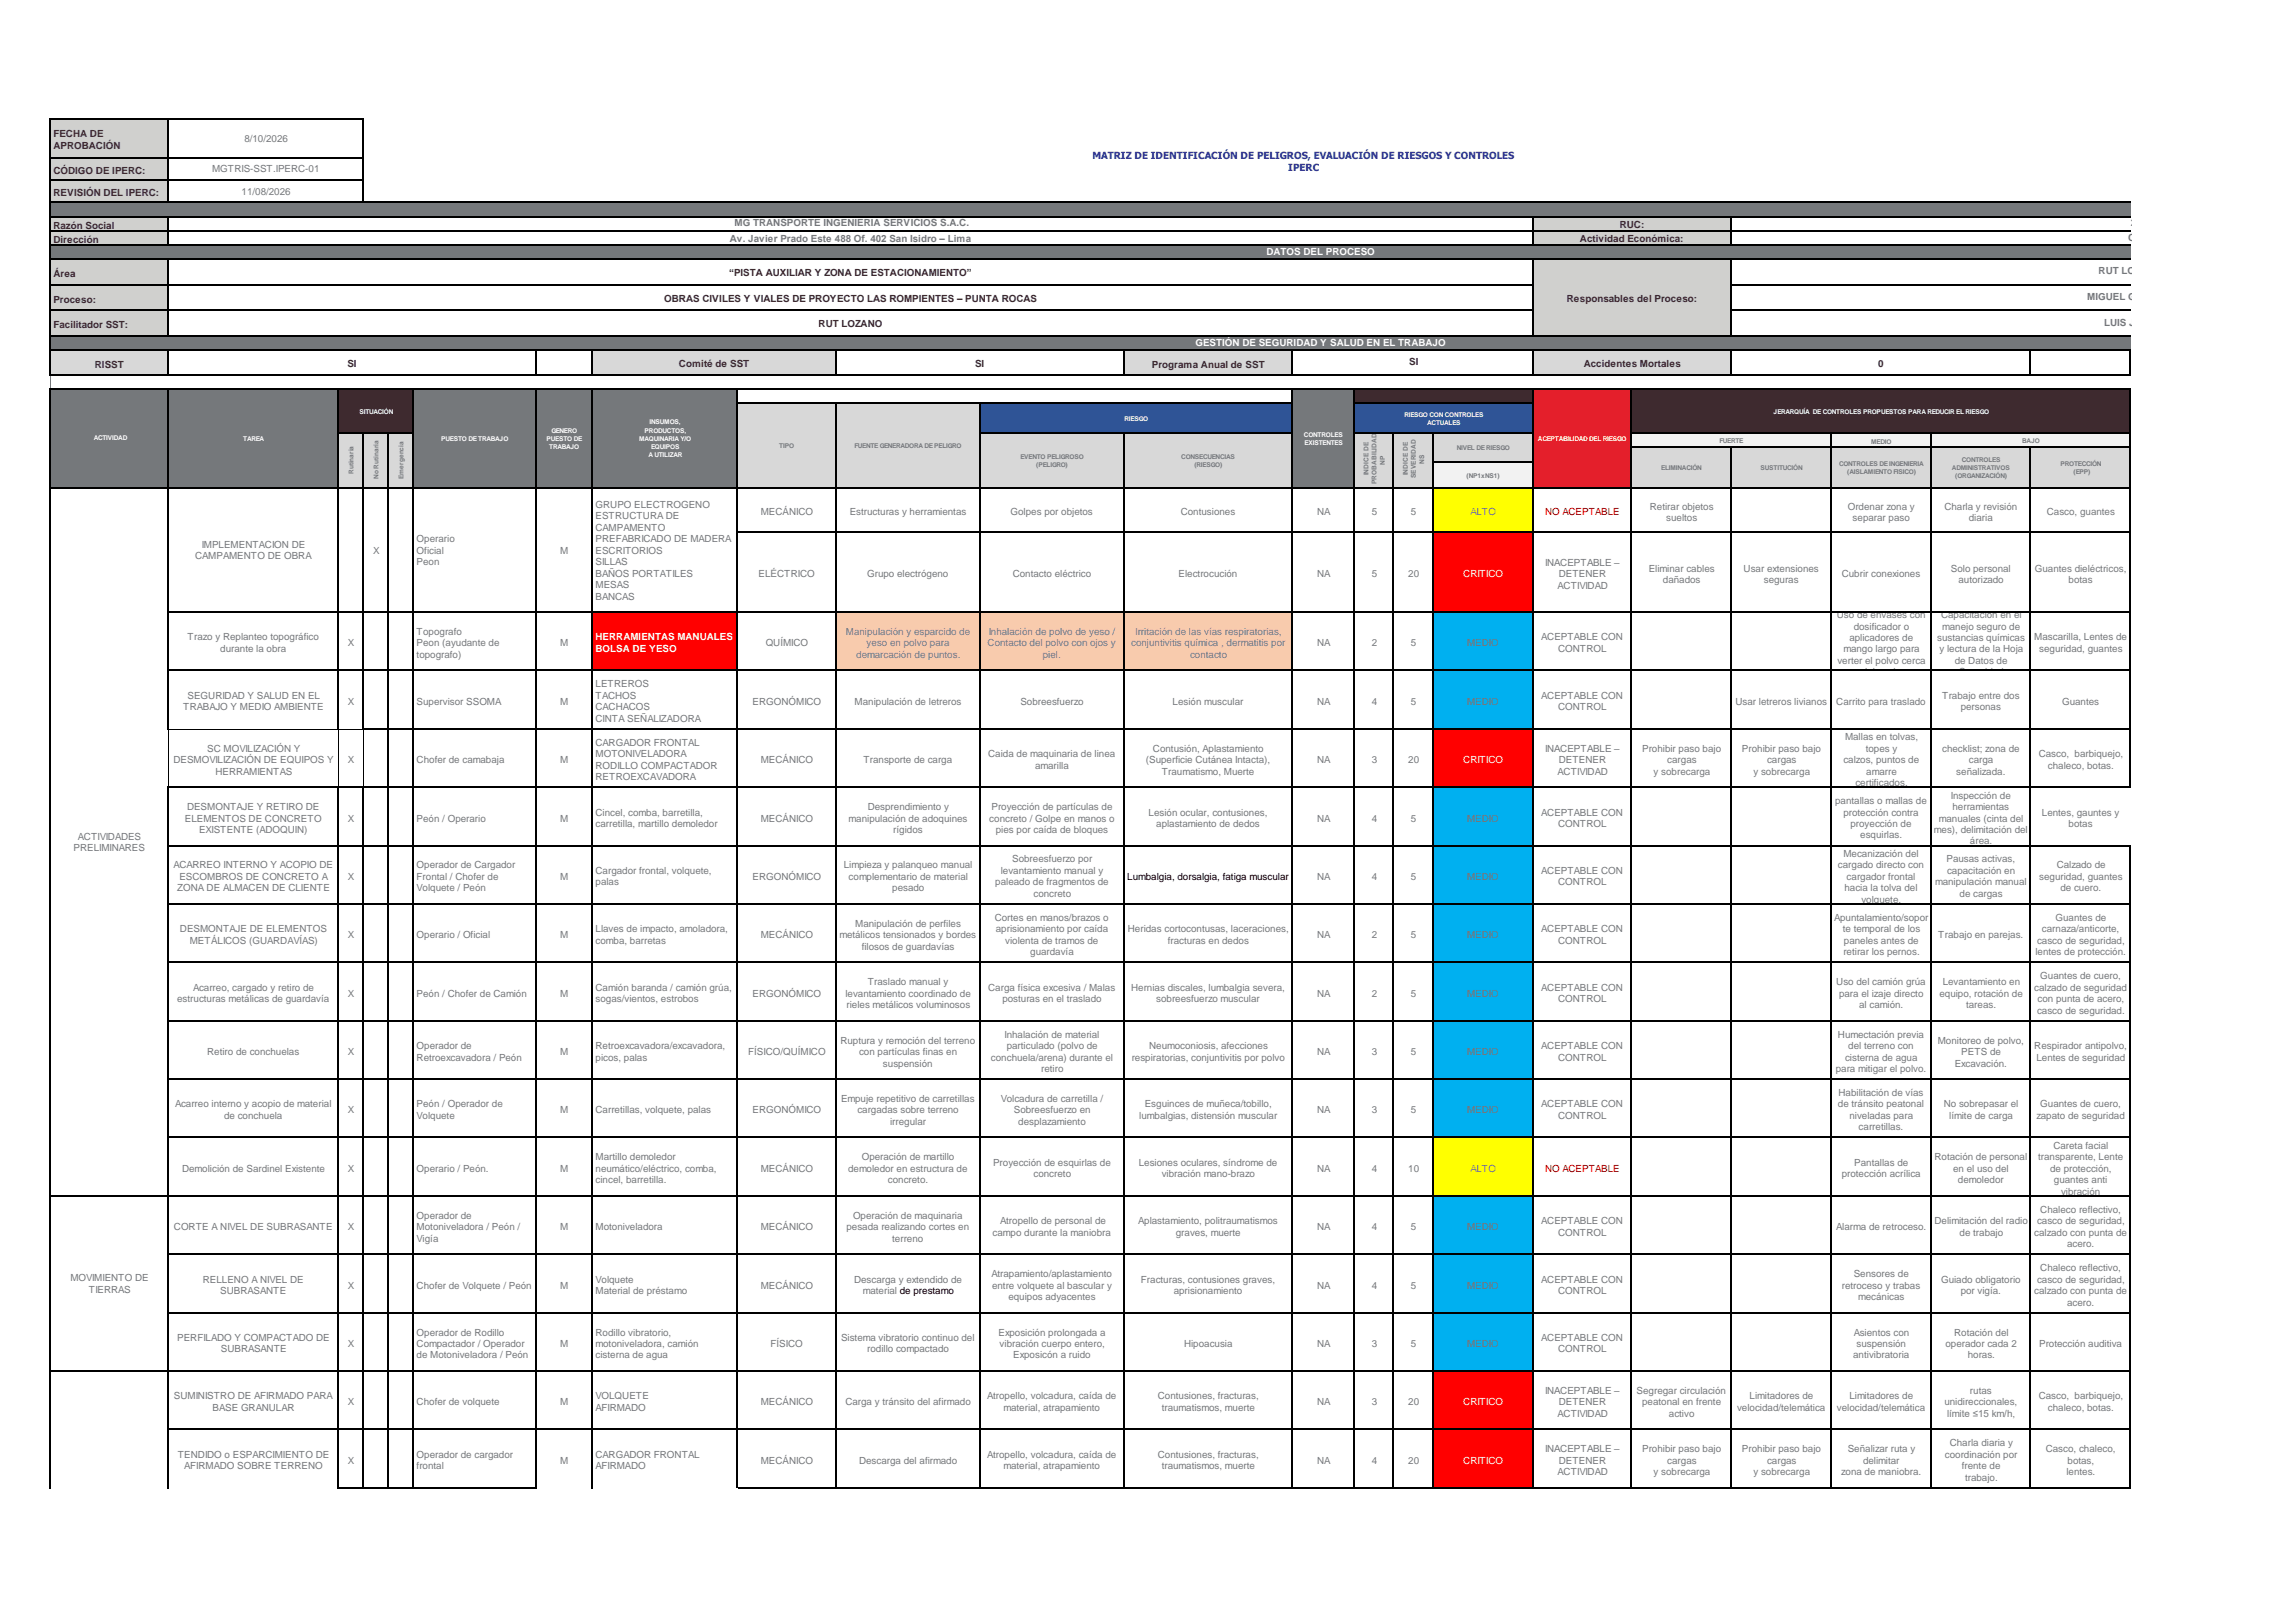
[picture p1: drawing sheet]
<svg xmlns="http://www.w3.org/2000/svg" width="297mm" height="210mm" viewBox="0 0 297 210" stroke-linecap="round" stroke-linejoin="round" font-family="sans-serif">
<defs><g id="words">
<g font-size="1.3" fill="#3e2a2f">
<text x="6.9" y="17.8">FECHA DE</text>
<text x="6.9" y="19.3">APROBACIÓN</text>
<text x="6.9" y="22.5">CÓDIGO DE IPERC:</text>
<text x="6.9" y="25.4">REVISIÓN DEL IPERC:</text>
<text x="6.9" y="29.6">Razón Social</text>
<text x="209.6" y="29.5">RUC:</text>
<text x="6.9" y="31.5">Dirección</text>
<text x="6.9" y="35.8">Área</text>
<text x="94.4" y="35.7">“PISTA AUXILIAR Y ZONA DE ESTACIONAMIENTO”</text>
<text x="204.4" y="31.3">Actividad Económica:</text>
<text x="6.9" y="39.2">Proceso:</text>
<text x="86" y="39">OBRAS CIVILES Y VIALES DE PROYECTO LAS ROMPIENTES – PUNTA ROCAS</text>
<text x="202.7" y="39">Responsables del Proceso:</text>
<text x="6.9" y="42.5">Facilitador SST:</text>
<text x="12.3" y="47.6">RISST</text>
<text x="45" y="47.4">SI</text>
<text x="87.9" y="47.4">Comité de SST</text>
<text x="105.9" y="42.3">RUT LOZANO</text>
<text x="126.2" y="47.4">SI</text>
<text x="149" y="47.6">Programa Anual de SST</text>
<text x="182.4" y="47.2">SI</text>
<text x="204.9" y="47.4">Accidentes Mortales</text>
<text x="243" y="47.4">0</text>
</g>
<g font-size="1.3" fill="#75787b">
<text x="27.4" y="22.3">MGTRIS-SST.IPERC-01</text>
<text x="31.6" y="18.3">8/10/2026</text>
<text x="31.3" y="25.2">11/08/2026</text>
<text x="95.1" y="29.3">MG TRANSPORTE INGENIERIA SERVICIOS S.A.C.</text>
<text x="275.7" y="29.3">20537497557</text>
<text x="94.4" y="31.3">Av. Javier Prado Este 488 Of. 402 San Isidro – Lima</text>
<text x="271.6" y="35.5">RUT LOZANO RODRIGUEZ</text>
<text x="275.4" y="31.1">Construcción</text>
<text x="270.1" y="38.8">MIGUEL GUTIERREZ PASACHE</text>
<text x="272.3" y="42.1">LUIS JUNCI GUTIERREZ</text>
<text x="77.1" y="65.7">GRUPO ELECTROGENO</text>
<text x="213.5" y="65.9">Retirar objetos</text>
<text x="239.1" y="65.9">Ordenar zona y</text>
<text x="251.6" y="65.9">Charla y revisión</text>
<text x="26.1" y="70.9">IMPLEMENTACION DE</text>
<text x="48.3" y="71.6">X</text>
<text x="53.9" y="70.2">Operario</text>
<text x="53.9" y="71.6">Oficial</text>
<text x="72.5" y="71.6">M</text>
<text x="77.1" y="67.2">ESTRUCTURA DE</text>
<text x="77.1" y="68.7">CAMPAMENTO</text>
<text x="77.1" y="70.2">PREFABRICADO DE MADERA</text>
<text x="77.1" y="71.6">ESCRITORIOS</text>
<text x="98.4" y="66.6">MECÁNICO</text>
<text x="110" y="66.6">Estructuras y herramientas</text>
<text x="130.8" y="66.6">Golpes por objetos</text>
<text x="152.8" y="66.6">Contusiones</text>
<text x="170.4" y="66.6">NA</text>
<text x="177.5" y="66.6">5</text>
<text x="182.6" y="66.6">5</text>
<text x="190.3" y="66.6">ALTO</text>
<text x="215.6" y="67.4">sueltos</text>
<text x="239.7" y="67.4">separar paso</text>
<text x="254.8" y="67.4">diaria</text>
<text x="264.9" y="66.6">Casco, guantes</text>
<text x="25.3" y="72.3">CAMPAMENTO DE OBRA</text>
<text x="53.9" y="73.1">Peon</text>
<text x="77.1" y="73.1">SILLAS</text>
<text x="77.1" y="74.6">BAÑOS PORTATILES</text>
<text x="77.1" y="76.1">MESAS</text>
<text x="77.1" y="77.6">BANCAS</text>
<text x="98.2" y="74.7">ELÉCTRICO</text>
<text x="112.2" y="74.7">Grupo electrógeno</text>
<text x="131" y="74.7">Contacto eléctrico</text>
<text x="152.5" y="74.7">Electrocución</text>
<text x="170.4" y="74.7">NA</text>
<text x="177.5" y="74.7">5</text>
<text x="182.2" y="74.7">20</text>
<text x="199.9" y="73.2">INACEPTABLE –</text>
<text x="201.6" y="76.2">ACTIVIDAD</text>
<text x="201.7" y="74.7">DETENER</text>
<text x="213.3" y="74">Eliminar cables</text>
<text x="215.2" y="75.4">dañados</text>
<text x="225.6" y="74">Usar extensiones</text>
<text x="228.2" y="75.4">seguras</text>
<text x="238.3" y="74.7">Cubrir conexiones</text>
<text x="252.4" y="74">Solo personal</text>
<text x="253.4" y="75.4">autorizado</text>
<text x="263.3" y="74">Guantes dieléctricos,</text>
<text x="267.7" y="75.4">botas</text>
<text x="24.3" y="82.9">Trazo y Replanteo topográfico</text>
<text x="45" y="83.6">X</text>
<text x="53.9" y="82.2">Topografo</text>
<text x="53.9" y="83.6">Peon (ayudante de</text>
<text x="72.5" y="83.6">M</text>
<text x="99.1" y="83.6">QUÍMICO</text>
<text x="109.5" y="82.2">Manipulación y esparcido de</text>
<text x="112.1" y="83.6">yeso en polvo para</text>
<text x="127.8" y="83.6">Contacto del polvo con ojos y</text>
<text x="127.9" y="82.2">Inhalación de polvo de yeso /</text>
<text x="146.4" y="83.6">conjuntivitis química , dermatitis por</text>
<text x="146.9" y="82.2">Irritación de las vías respiratorias,</text>
<text x="170.4" y="83.6">NA</text>
<text x="177.5" y="83.6">2</text>
<text x="182.6" y="83.6">5</text>
<text x="189.8" y="83.6">MEDIO</text>
<text x="199.4" y="82.9">ACEPTABLE CON</text>
<text x="237.7" y="80">Uso de envases con</text>
<text x="239.3" y="82.9">aplicadores de</text>
<text x="239.9" y="81.4">dosificador o</text>
<text x="250.7" y="82.9">sustancias químicas</text>
<text x="251.2" y="80">Capacitación en el</text>
<text x="251.3" y="81.4">manejo seguro de</text>
<text x="263.2" y="82.9">Mascarilla, Lentes de</text>
<text x="28.5" y="84.3">durante la obra</text>
<text x="53.9" y="85.1">topografo)</text>
<text x="77.1" y="88.9">LETREROS</text>
<text x="110.8" y="85.1">demarcación de puntos.</text>
<text x="134.9" y="85.1">piel.</text>
<text x="154" y="85.1">contacto</text>
<text x="201.6" y="84.3">CONTROL</text>
<text x="237.8" y="85.9">verter el polvo cerca</text>
<text x="238.5" y="84.4">mango largo para</text>
<text x="240.9" y="87.4">del suelo</text>
<text x="251" y="84.4">y lectura de la Hoja</text>
<text x="252.9" y="85.9">de Datos de</text>
<text x="253.5" y="87.4">Seguridad</text>
<text x="263.9" y="84.3">seguridad, guantes</text>
<text x="23.7" y="91.9">TRABAJO Y MEDIO AMBIENTE</text>
<text x="24.3" y="90.4">SEGURIDAD Y SALUD EN EL</text>
<text x="45" y="91.2">X</text>
<text x="53.9" y="91.2">Supervisor SSOMA</text>
<text x="72.5" y="91.2">M</text>
<text x="77.1" y="90.4">TACHOS</text>
<text x="77.1" y="91.9">CACHACOS</text>
<text x="77.1" y="93.4">CINTA SEÑALIZADORA</text>
<text x="97.4" y="91.2">ERGONÓMICO</text>
<text x="110.6" y="91.2">Manipulación de letreros</text>
<text x="132" y="91.2">Sobreesfuerzo</text>
<text x="151.7" y="91.2">Lesión muscular</text>
<text x="170.4" y="91.2">NA</text>
<text x="177.5" y="91.2">4</text>
<text x="182.6" y="91.2">5</text>
<text x="189.8" y="91.2">MEDIO</text>
<text x="199.4" y="90.4">ACEPTABLE CON</text>
<text x="201.6" y="91.9">CONTROL</text>
<text x="224.6" y="91.2">Usar letreros livianos</text>
<text x="237.6" y="91.2">Carrito para traslado</text>
<text x="238.7" y="95.8">Mallas en tolvas,</text>
<text x="251.3" y="90.4">Trabajo entre dos</text>
<text x="253.7" y="91.9">personas</text>
<text x="266.8" y="91.2">Guantes</text>
<text x="22.4" y="98.7">DESMOVILIZACIÓN DE EQUIPOS Y</text>
<text x="26.8" y="97.3">SC MOVILIZACIÓN Y</text>
<text x="27.9" y="100.2">HERRAMIENTAS</text>
<text x="45" y="98.7">X</text>
<text x="53.9" y="98.7">Chofer de camabaja</text>
<text x="72.5" y="98.7">M</text>
<text x="77.1" y="96.5">CARGADOR FRONTAL</text>
<text x="77.1" y="98">MOTONIVELADORA</text>
<text x="77.1" y="99.4">RODILLO COMPACTADOR</text>
<text x="77.1" y="100.9">RETROEXCAVADORA</text>
<text x="98.4" y="98.7">MECÁNICO</text>
<text x="111.7" y="98.7">Transporte de carga</text>
<text x="127.9" y="98">Caida de maquinaria de linea</text>
<text x="133.9" y="99.4">amarilla</text>
<text x="148.3" y="98.7">(Superficie Cutánea Intacta),</text>
<text x="149.2" y="97.3">Contusión, Aplastamiento</text>
<text x="150.3" y="100.2">Traumatismo, Muerte</text>
<text x="170.4" y="98.7">NA</text>
<text x="177.5" y="98.7">3</text>
<text x="182.2" y="98.7">20</text>
<text x="199.9" y="97.3">INACEPTABLE –</text>
<text x="201.6" y="100.2">ACTIVIDAD</text>
<text x="201.7" y="98.7">DETENER</text>
<text x="212.5" y="97.3">Prohibir paso bajo</text>
<text x="214" y="100.2">y sobrecarga</text>
<text x="215.7" y="98.7">cargas</text>
<text x="225.4" y="97.3">Prohibir paso bajo</text>
<text x="226.9" y="100.2">y sobrecarga</text>
<text x="228.7" y="98.7">cargas</text>
<text x="238.5" y="98.7">calzos, puntos de</text>
<text x="240.1" y="101.7">certificados.</text>
<text x="241.4" y="97.3">topes y</text>
<text x="241.5" y="100.2">amarre</text>
<text x="251.3" y="97.3">checklist; zona de</text>
<text x="253.1" y="100.2">señalizada.</text>
<text x="254.8" y="98.7">carga</text>
<text x="263.8" y="98">Casco, barbiquejo,</text>
<text x="265" y="99.4">chaleco, botas.</text>
<text x="23.9" y="106.3">ELEMENTOS DE CONCRETO</text>
<text x="24.2" y="104.8">DESMONTAJE Y RETIRO DE</text>
<text x="25.8" y="107.8">EXISTENTE (ADOQUIN)</text>
<text x="45" y="106.3">X</text>
<text x="53.9" y="106.3">Peón / Operario</text>
<text x="72.5" y="106.3">M</text>
<text x="77.1" y="105.5">Cincel, comba, barretilla,</text>
<text x="77.1" y="107">carretilla, martillo demoledor</text>
<text x="98.4" y="106.3">MECÁNICO</text>
<text x="109.8" y="106.3">manipulación de adoquines</text>
<text x="112.3" y="104.8">Desprendimiento y</text>
<text x="115.6" y="107.8">rígidos</text>
<text x="128" y="106.3">concreto / Golpe en manos o</text>
<text x="128.3" y="104.8">Proyección de partículas de</text>
<text x="128.9" y="107.8">pies por caída de bloques</text>
<text x="148.6" y="105.5">Lesión ocular, contusiones,</text>
<text x="149.6" y="107">aplastamiento de dedos</text>
<text x="170.4" y="106.3">NA</text>
<text x="177.5" y="106.3">4</text>
<text x="182.6" y="106.3">5</text>
<text x="189.8" y="106.3">MEDIO</text>
<text x="199.4" y="105.5">ACEPTABLE CON</text>
<text x="201.6" y="107">CONTROL</text>
<text x="237.5" y="104">pantallas o mallas de</text>
<text x="238.5" y="105.5">protección contra</text>
<text x="239.4" y="107">proyección de</text>
<text x="250.3" y="107.8">mes), delimitación del</text>
<text x="250.9" y="106.3">manuales (cinta del</text>
<text x="252.4" y="103.3">Inspección de</text>
<text x="252.6" y="104.8">herramientas</text>
<text x="264.2" y="105.5">Lentes, gauntes y</text>
<text x="267.7" y="107">botas</text>
<text x="9.5" y="110.1">PRELIMINARES</text>
<text x="10.1" y="108.6">ACTIVIDADES</text>
<text x="22.4" y="112.4">ACARREO INTERNO Y ACOPIO DE</text>
<text x="23.2" y="113.8">ESCOMBROS DE CONCRETO A</text>
<text x="45" y="113.8">X</text>
<text x="53.9" y="112.4">Operador de Cargador</text>
<text x="53.9" y="113.8">Frontal / Chofer de</text>
<text x="72.5" y="113.8">M</text>
<text x="77.1" y="113.1">Cargador frontal, volquete,</text>
<text x="97.4" y="113.8">ERGONÓMICO</text>
<text x="109.2" y="112.4">Limpieza y palanqueo manual</text>
<text x="109.8" y="113.8">complementario de material</text>
<text x="129.5" y="113.1">levantamiento manual y</text>
<text x="131" y="111.6">Sobreesfuerzo por</text>
<text x="170.4" y="113.8">NA</text>
<text x="177.5" y="113.8">4</text>
<text x="182.6" y="113.8">5</text>
<text x="189.8" y="113.8">MEDIO</text>
<text x="199.4" y="113.1">ACEPTABLE CON</text>
<text x="237.8" y="112.4">cargado directo con</text>
<text x="238.5" y="110.9">Mecanización del</text>
<text x="239" y="113.8">cargador frontal</text>
<text x="240.7" y="108.5">esquirlas.</text>
<text x="251.9" y="111.6">Pausas activas,</text>
<text x="251.9" y="113.1">capacitación en</text>
<text x="254.9" y="109.3">área.</text>
<text x="263.9" y="113.8">seguridad, guantes</text>
<text x="266.1" y="112.4">Calzado de</text>
<text x="22.9" y="115.3">ZONA DE ALMACEN DE CLIENTE</text>
<text x="53.9" y="115.3">Volquete / Peón</text>
<text x="77.1" y="114.5">palas</text>
<text x="110.7" y="119.9">Manipulación de perfiles</text>
<text x="115.5" y="115.3">pesado</text>
<text x="128.7" y="119.1">Cortes en manos/brazos o</text>
<text x="128.8" y="114.5">paleado de fragmentos de</text>
<text x="133.7" y="116">concreto</text>
<text x="201.6" y="114.5">CONTROL</text>
<text x="237.3" y="119.1">Apuntalamiento/sopor</text>
<text x="238.7" y="115.3">hacia la tolva del</text>
<text x="240.9" y="116.8">volquete.</text>
<text x="250.4" y="114.5">manipulación manual</text>
<text x="253.6" y="116">de cargas</text>
<text x="266" y="119.1">Guantes de</text>
<text x="266.6" y="115.3">de cuero.</text>
<text x="23.3" y="120.6">DESMONTAJE DE ELEMENTOS</text>
<text x="24.6" y="122.1">METÁLICOS (GUARDAVÍAS)</text>
<text x="45" y="121.4">X</text>
<text x="53.9" y="121.4">Operario / Oficial</text>
<text x="72.5" y="121.4">M</text>
<text x="77.1" y="120.6">Llaves de impacto, amoladora,</text>
<text x="77.1" y="122.1">comba, barretas</text>
<text x="98.4" y="121.4">MECÁNICO</text>
<text x="108.6" y="121.4">metálicos tensionados y bordes</text>
<text x="111.5" y="122.9">filosos de guardavías</text>
<text x="128.9" y="120.6">aprisionamiento por caída</text>
<text x="130.1" y="122.1">violenta de tramos de</text>
<text x="133.3" y="123.6">guardavía</text>
<text x="145.9" y="120.6">Heridas cortocontusas, laceraciones,</text>
<text x="151.1" y="122.1">fracturas en dedos</text>
<text x="170.4" y="121.4">NA</text>
<text x="177.5" y="121.4">2</text>
<text x="182.6" y="121.4">5</text>
<text x="189.8" y="121.4">MEDIO</text>
<text x="199.4" y="120.6">ACEPTABLE CON</text>
<text x="201.6" y="122.1">CONTROL</text>
<text x="238.5" y="120.6">te temporal de los</text>
<text x="238.5" y="123.6">retirar los pernos.</text>
<text x="238.6" y="122.1">paneles antes de</text>
<text x="250.8" y="121.4">Trabajo en parejas.</text>
<text x="263.4" y="123.6">lentes de protección.</text>
<text x="263.6" y="122.1">casco de seguridad,</text>
<text x="264.2" y="120.6">carnaza/anticorte,</text>
<text x="22.9" y="129.7">estructuras metálicas de guardavía</text>
<text x="25" y="128.2">Acarreo, cargado y retiro de</text>
<text x="45" y="128.9">X</text>
<text x="53.9" y="128.9">Peón / Chofer de Camión</text>
<text x="72.5" y="128.9">M</text>
<text x="77.1" y="128.2">Camión baranda / camión grúa,</text>
<text x="77.1" y="129.7">sogas/vientos, estrobos</text>
<text x="97.4" y="128.9">ERGONÓMICO</text>
<text x="109.4" y="128.9">levantamiento coordinado de</text>
<text x="109.5" y="130.4">rieles metálicos voluminosos</text>
<text x="112.3" y="127.5">Traslado manual y</text>
<text x="127.9" y="128.2">Carga física excesiva / Malas</text>
<text x="129.7" y="129.7">posturas en el traslado</text>
<text x="146.4" y="128.2">Hernias discales, lumbalgia severa,</text>
<text x="149.6" y="129.7">sobreesfuerzo muscular</text>
<text x="170.4" y="128.9">NA</text>
<text x="177.5" y="128.9">2</text>
<text x="182.6" y="128.9">5</text>
<text x="189.8" y="128.9">MEDIO</text>
<text x="199.4" y="128.2">ACEPTABLE CON</text>
<text x="201.6" y="129.7">CONTROL</text>
<text x="237.6" y="127.5">Uso del camión grúa</text>
<text x="238" y="128.9">para el izaje directo</text>
<text x="240.6" y="130.4">al camión.</text>
<text x="251" y="128.9">equipo, rotación de</text>
<text x="251.4" y="127.5">Levantamiento en</text>
<text x="254.4" y="130.4">tareas.</text>
<text x="263.2" y="128.2">calzado de seguridad</text>
<text x="263.6" y="131.1">casco de seguridad.</text>
<text x="263.7" y="129.7">con punta de acero,</text>
<text x="264" y="126.7">Guantes de cuero,</text>
<text x="26.8" y="136.5">Retiro de conchuelas</text>
<text x="45" y="136.5">X</text>
<text x="53.9" y="135.7">Operador de</text>
<text x="53.9" y="137.2">Retroexcavadora / Peón</text>
<text x="72.5" y="136.5">M</text>
<text x="77.1" y="135.7">Retroexcavadora/excavadora,</text>
<text x="77.1" y="137.2">picos, palas</text>
<text x="96.8" y="136.5">FÍSICO/QUÍMICO</text>
<text x="108.8" y="135">Ruptura y remoción del terreno</text>
<text x="111.2" y="136.5">con partículas finas en</text>
<text x="114.3" y="138">suspensión</text>
<text x="128.2" y="137.2">conchuela/arena) durante el</text>
<text x="130" y="134.2">Inhalación de material</text>
<text x="130.3" y="135.7">particulado (polvo de</text>
<text x="146.4" y="137.2">respiratorias, conjuntivitis por polvo</text>
<text x="148.7" y="135.7">Neumoconiosis, afecciones</text>
<text x="170.4" y="136.5">NA</text>
<text x="177.5" y="136.5">3</text>
<text x="182.6" y="136.5">5</text>
<text x="189.8" y="136.5">MEDIO</text>
<text x="199.4" y="135.7">ACEPTABLE CON</text>
<text x="201.6" y="137.2">CONTROL</text>
<text x="237.8" y="134.2">Humectación previa</text>
<text x="238.7" y="137.2">cisterna de agua</text>
<text x="239.2" y="135.7">del terreno con</text>
<text x="250.7" y="135">Monitoreo de polvo,</text>
<text x="252.9" y="138">Excavación.</text>
<text x="253.8" y="136.5">PETS de</text>
<text x="263.2" y="135.7">Respirador antipolvo,</text>
<text x="263.5" y="137.2">Lentes de seguridad</text>
<text x="22.6" y="143.3">Acarreo interno y acopio de material</text>
<text x="53.9" y="143.3">Peón / Operador de</text>
<text x="108.8" y="142.6">Empuje repetitivo de carretillas</text>
<text x="129.5" y="142.6">Volcadura de carretilla /</text>
<text x="134.7" y="138.7">retiro</text>
<text x="148.1" y="143.3">Esguinces de muñeca/tobillo,</text>
<text x="199.4" y="143.3">ACEPTABLE CON</text>
<text x="237.5" y="138.7">para mitigar el polvo.</text>
<text x="237.8" y="143.3">de tránsito peatonal</text>
<text x="237.9" y="141.8">Habilitación de vías</text>
<text x="251.5" y="143.3">No sobrepasar el</text>
<text x="264" y="143.3">Guantes de cuero,</text>
<text x="29" y="144.8">de conchuela</text>
<text x="45" y="144.1">X</text>
<text x="53.9" y="144.8">Volquete</text>
<text x="72.5" y="144.1">M</text>
<text x="77.1" y="144.1">Carretillas, volquete, palas</text>
<text x="97.4" y="144.1">ERGONÓMICO</text>
<text x="110.9" y="144.1">cargadas sobre terreno</text>
<text x="115.2" y="145.5">irregular</text>
<text x="131.2" y="144.1">Sobreesfuerzo en</text>
<text x="131.8" y="145.5">desplazamiento</text>
<text x="147.4" y="144.8">lumbalgias, distensión muscular</text>
<text x="170.4" y="144.1">NA</text>
<text x="177.5" y="144.1">3</text>
<text x="182.6" y="144.1">5</text>
<text x="189.8" y="144.1">MEDIO</text>
<text x="201.6" y="144.8">CONTROL</text>
<text x="239.3" y="144.8">niveladas para</text>
<text x="240.5" y="146.2">carretillas.</text>
<text x="252.2" y="144.8">límite de carga</text>
<text x="263.5" y="144.8">zapato de seguridad</text>
<text x="265.7" y="148.6">Careta facial</text>
<text x="23.6" y="151.6">Demolición de Sardinel Existente</text>
<text x="45" y="151.6">X</text>
<text x="53.9" y="151.6">Operario / Peón.</text>
<text x="72.5" y="151.6">M</text>
<text x="77.1" y="150.1">Martillo demoledor</text>
<text x="77.1" y="151.6">neumático/eléctrico, comba,</text>
<text x="77.1" y="153.1">cincel, barretilla.</text>
<text x="98.4" y="151.6">MECÁNICO</text>
<text x="109.7" y="151.6">demoledor en estructura de</text>
<text x="111.5" y="150.1">Operación de martillo</text>
<text x="114.9" y="153.1">concreto.</text>
<text x="128.5" y="150.8">Proyección de esquirlas de</text>
<text x="133.7" y="152.3">concreto</text>
<text x="147.4" y="150.8">Lesiones oculares, síndrome de</text>
<text x="150.3" y="152.3">vibración mano-brazo</text>
<text x="170.4" y="151.6">NA</text>
<text x="177.5" y="151.6">4</text>
<text x="182.2" y="151.6">10</text>
<text x="190.3" y="151.6">ALTO</text>
<text x="238.3" y="152.3">protección acrílica</text>
<text x="239.9" y="150.8">Pantallas de</text>
<text x="250.3" y="150.1">Rotación de personal</text>
<text x="252.7" y="151.6">en el uso del</text>
<text x="253.4" y="153.1">demoledor</text>
<text x="263.7" y="150.1">transparente, Lente</text>
<text x="265.3" y="151.6">de protección,</text>
<text x="265.8" y="153.1">guantes anti</text>
<text x="266.7" y="154.6">vibración</text>
<text x="22.5" y="159.2">CORTE A NIVEL DE SUBRASANTE</text>
<text x="45" y="159.2">X</text>
<text x="53.9" y="157.7">Operador de</text>
<text x="53.9" y="159.2">Motoniveladora / Peón /</text>
<text x="53.9" y="160.6">Vigía</text>
<text x="72.5" y="159.2">M</text>
<text x="77.1" y="159.2">Motoniveladora</text>
<text x="98.4" y="159.2">MECÁNICO</text>
<text x="109.5" y="159.2">pesada realizando cortes en</text>
<text x="110.4" y="157.7">Operación de maquinaria</text>
<text x="115.5" y="160.6">terreno</text>
<text x="128.4" y="159.9">campo durante la maniobra</text>
<text x="129.4" y="158.4">Atropello de personal de</text>
<text x="147.3" y="158.4">Aplastamiento, politraumatismos</text>
<text x="152.2" y="159.9">graves, muerte</text>
<text x="170.4" y="159.2">NA</text>
<text x="177.5" y="159.2">4</text>
<text x="182.6" y="159.2">5</text>
<text x="189.8" y="159.2">MEDIO</text>
<text x="199.4" y="158.4">ACEPTABLE CON</text>
<text x="201.6" y="159.9">CONTROL</text>
<text x="237.6" y="159.2">Alarma de retroceso.</text>
<text x="250.3" y="158.4">Delimitación del radio</text>
<text x="253.6" y="159.9">de trabajo</text>
<text x="263.2" y="159.9">calzado con punta de</text>
<text x="263.6" y="158.4">casco de seguridad,</text>
<text x="264" y="156.9">Chaleco reflectivo,</text>
<text x="267.5" y="161.3">acero.</text>
<text x="9.1" y="165.8">MOVIMIENTO DE</text>
<text x="11.5" y="167.3">TIERRAS</text>
<text x="26.2" y="165.9">RELLENO A NIVEL DE</text>
<text x="28.5" y="167.4">SUBRASANTE</text>
<text x="45" y="166.7">X</text>
<text x="53.9" y="166.7">Chofer de Volquete / Peón</text>
<text x="72.5" y="166.7">M</text>
<text x="77.1" y="165.9">Volquete</text>
<text x="77.1" y="167.4">Material de préstamo</text>
<text x="98.4" y="166.7">MECÁNICO</text>
<text x="110.5" y="165.9">Descarga y extendido de</text>
<text x="111.6" y="167.4">material de prestamo</text>
<text x="128.3" y="165.2">Atrapamiento/aplastamiento</text>
<text x="128.4" y="166.7">entre volquete al bascular y</text>
<text x="147.6" y="165.9">Fracturas, contusiones graves,</text>
<text x="151.9" y="167.4">aprisionamiento</text>
<text x="170.4" y="166.7">NA</text>
<text x="177.5" y="166.7">4</text>
<text x="182.6" y="166.7">5</text>
<text x="189.8" y="166.7">MEDIO</text>
<text x="199.4" y="165.9">ACEPTABLE CON</text>
<text x="201.6" y="167.4">CONTROL</text>
<text x="238.3" y="166.7">retroceso y trabas</text>
<text x="239.9" y="165.2">Sensores de</text>
<text x="251.2" y="165.9">Guiado obligatorio</text>
<text x="253.7" y="167.4">por vigía.</text>
<text x="263.2" y="167.4">calzado con punta de</text>
<text x="263.6" y="165.9">casco de seguridad,</text>
<text x="264" y="164.4">Chaleco reflectivo,</text>
<text x="22.9" y="173.5">PERFILADO Y COMPACTADO DE</text>
<text x="53.9" y="172.8">Operador de Rodillo</text>
<text x="77.1" y="172.8">Rodillo vibratorio,</text>
<text x="108.8" y="173.5">Sistema vibratorio continuo del</text>
<text x="129.2" y="172.8">Exposición prolongada a</text>
<text x="130.5" y="168.2">equipos adyacentes</text>
<text x="199.4" y="173.5">ACEPTABLE CON</text>
<text x="239.9" y="172.8">Asientos con</text>
<text x="240.4" y="168.2">mecánicas</text>
<text x="252.9" y="172.8">Rotación del</text>
<text x="267.5" y="168.9">acero.</text>
<text x="28.6" y="175">SUBRASANTE</text>
<text x="45" y="174.3">X</text>
<text x="53.9" y="174.3">Compactador / Operador</text>
<text x="53.9" y="175.7">de Motoniveladora / Peón</text>
<text x="72.5" y="174.3">M</text>
<text x="77.1" y="174.3">motoniveladora, camión</text>
<text x="77.1" y="175.7">cisterna de agua</text>
<text x="99.7" y="174.3">FÍSICO</text>
<text x="112.2" y="175">rodillo compactado</text>
<text x="129.4" y="174.3">vibración cuerpo entero,</text>
<text x="131.1" y="175.7">Exposicón a ruido</text>
<text x="153.2" y="174.3">Hipoacusia</text>
<text x="170.4" y="174.3">NA</text>
<text x="177.5" y="174.3">3</text>
<text x="182.6" y="174.3">5</text>
<text x="189.8" y="174.3">MEDIO</text>
<text x="201.6" y="175">CONTROL</text>
<text x="239.8" y="175.7">antivibratoria</text>
<text x="240.2" y="174.3">suspensión</text>
<text x="251.7" y="174.3">operador cada 2</text>
<text x="254.6" y="175.7">horas.</text>
<text x="263.9" y="174.3">Protección auditiva</text>
<text x="22.5" y="181">SUMINISTRO DE AFIRMADO PARA</text>
<text x="27.5" y="182.5">BASE GRANULAR</text>
<text x="45" y="181.8">X</text>
<text x="53.9" y="181.8">Chofer de volquete</text>
<text x="72.5" y="181.8">M</text>
<text x="77.1" y="181">VOLQUETE</text>
<text x="77.1" y="182.5">AFIRMADO</text>
<text x="98.4" y="181.8">MECÁNICO</text>
<text x="109.4" y="181.8">Carga y tránsito del afirmado</text>
<text x="127.7" y="181">Atropello, volcadura, caída de</text>
<text x="129.8" y="182.5">material, atrapamiento</text>
<text x="149.8" y="181">Contusiones, fracturas,</text>
<text x="150.3" y="182.5">traumatismos, muerte</text>
<text x="170.4" y="181.8">NA</text>
<text x="177.5" y="181.8">3</text>
<text x="182.2" y="181.8">20</text>
<text x="199.9" y="180.3">INACEPTABLE –</text>
<text x="201.6" y="183.3">ACTIVIDAD</text>
<text x="201.7" y="181.8">DETENER</text>
<text x="211.8" y="180.3">Segregar circulación</text>
<text x="212.5" y="181.8">peatonal en frente</text>
<text x="216" y="183.3">activo</text>
<text x="224.8" y="182.5">velocidad/telemática</text>
<text x="226.4" y="181">Limitadores de</text>
<text x="237.7" y="182.5">velocidad/telemática</text>
<text x="239.3" y="181">Limitadores de</text>
<text x="251.6" y="181.8">unidireccionales,</text>
<text x="251.9" y="183.3">límite ≤15 km/h,</text>
<text x="254.9" y="180.3">rutas</text>
<text x="263.8" y="181">Casco, barbiquejo,</text>
<text x="265" y="182.5">chaleco, botas.</text>
<text x="23" y="188.6">TENDIDO o ESPARCIMIENTO DE</text>
<text x="23.8" y="190.1">AFIRMADO SOBRE TERRENO</text>
<text x="45" y="189.4">X</text>
<text x="53.9" y="188.6">Operador de cargador</text>
<text x="53.9" y="190.1">frontal</text>
<text x="72.5" y="189.4">M</text>
<text x="77.1" y="188.6">CARGADOR FRONTAL</text>
<text x="77.1" y="190.1">AFIRMADO</text>
<text x="98.4" y="189.4">MECÁNICO</text>
<text x="111.2" y="189.4">Descarga del afirmado</text>
<text x="127.7" y="188.6">Atropello, volcadura, caída de</text>
<text x="129.8" y="190.1">material, atrapamiento</text>
<text x="149.8" y="188.6">Contusiones, fracturas,</text>
<text x="150.3" y="190.1">traumatismos, muerte</text>
<text x="170.4" y="189.4">NA</text>
<text x="177.5" y="189.4">4</text>
<text x="182.2" y="189.4">20</text>
<text x="199.9" y="187.9">INACEPTABLE –</text>
<text x="201.6" y="190.8">ACTIVIDAD</text>
<text x="201.7" y="189.4">DETENER</text>
<text x="212.5" y="187.9">Prohibir paso bajo</text>
<text x="214" y="190.8">y sobrecarga</text>
<text x="215.7" y="189.4">cargas</text>
<text x="225.4" y="187.9">Prohibir paso bajo</text>
<text x="226.9" y="190.8">y sobrecarga</text>
<text x="228.7" y="189.4">cargas</text>
<text x="238.2" y="190.8">zona de maniobra.</text>
<text x="239.1" y="187.9">Señalizar ruta y</text>
<text x="241.1" y="189.4">delimitar</text>
<text x="251.7" y="188.6">coordinación por</text>
<text x="252.3" y="187.1">Charla diaria y</text>
<text x="253.8" y="190.1">frente de</text>
<text x="254.3" y="191.6">trabajo.</text>
<text x="264.7" y="187.9">Casco, chaleco,</text>
<text x="267.4" y="190.8">lentes.</text>
<text x="267.5" y="189.4">botas,</text>
</g>
<g font-size="1.3" fill="#339">
<text x="141.4" y="20.5">MATRIZ DE IDENTIFICACIÓN DE PELIGROS, EVALUACIÓN DE RIESGOS Y CONTROLES</text>
<text x="166.7" y="22.1">IPERC</text>
</g>
<g font-size="1.3" fill="#fff">
<text x="163.9" y="33">DATOS DEL PROCESO</text>
<text x="154.7" y="44.7">GESTIÓN DE SEGURIDAD Y SALUD EN EL TRABAJO</text>
<text x="189.3" y="74.7">CRITICO</text>
<text x="77.1" y="82.9">HERRAMIENTAS MANUALES</text>
<text x="77.1" y="84.4">BOLSA DE YESO</text>
<text x="189.3" y="98.7">CRITICO</text>
<text x="189.3" y="181.8">CRITICO</text>
<text x="189.3" y="189.4">CRITICO</text>
</g>
<g font-size="1.3" fill="#9c0006">
<text x="199.9" y="66.6">NO ACEPTABLE</text>
<text x="199.9" y="151.6">NO ACEPTABLE</text>
</g>
<text font-size="1.3" x="145.9" y="113.8">Lumbalgia, dorsalgia, fatiga muscular</text>
<g font-size=".8" fill="#fff">
<text x="46.5" y="53.5">SITUACIÓN</text>
<text x="181.7" y="53.9">RIESGO CON CONTROLES</text>
<text x="229.5" y="53.5">JERARQUÍA DE CONTROLES PROPUESTOS PARA REDUCIR EL RIESGO</text>
<text x="12.1" y="56.9">ACTIVIDAD</text>
<text x="31.5" y="57">TAREA</text>
<text x="57.1" y="57">PUESTO DE TRABAJO</text>
<text x="70.7" y="57">PUESTO DE</text>
<text x="71.1" y="58.1">TRABAJO</text>
<text x="71.3" y="56">GENERO</text>
<text x="82.7" y="57">MAQUINARIA Y/O</text>
<text x="83.4" y="56">PRODUCTOS,</text>
<text x="83.9" y="59.1">A UTILIZAR</text>
<text x="84" y="54.9">INSUMOS,</text>
<text x="84.3" y="58.1">EQUIPOS</text>
<text x="145.5" y="54.4">RIESGO</text>
<text x="168.7" y="56.5">CONTROLES</text>
<text x="168.8" y="57.6">EXISTENTES</text>
<text x="184.7" y="55">ACTUALES</text>
<text x="199" y="57">ACEPTABILIDAD DEL RIESGO</text>
</g>
<g font-size=".8" fill="#75787b">
<text x="100.8" y="57.9">TIPO</text>
<text x="110.6" y="57.9">FUENTE GENERADORA DE PELIGRO</text>
<text x="132" y="59.4">EVENTO PELIGROSO</text>
<text x="152.9" y="59.4">CONSECUENCIAS</text>
<text x="188.5" y="58.2">NIVEL DE RIESGO</text>
<text x="222.5" y="57.3">FUERTE</text>
<text x="242.1" y="57.4">MEDIO</text>
<text x="253.8" y="59.8">CONTROLES</text>
<text x="261.7" y="57.3">BAJO</text>
<text x="45.7" y="61.3" transform="rotate(-90 45.7 61.3)">Rutinaria</text>
<text x="49" y="62" transform="rotate(-90 49 62)">No Rutinaria</text>
<text x="52.2" y="62" transform="rotate(-90 52.2 62)">Emergencia</text>
<text x="134.1" y="60.4">(PELIGRO)</text>
<text x="154.6" y="60.4">(RIESGO)</text>
<text x="177.1" y="61.5" transform="rotate(-90 177.1 61.5)">INDICE DE</text>
<text x="178.1" y="62.6" transform="rotate(-90 178.1 62.6)">PROBABILIDAD</text>
<text x="179.2" y="60.1" transform="rotate(-90 179.2 60.1)">NP</text>
<text x="182.1" y="61.5" transform="rotate(-90 182.1 61.5)">INDICE DE</text>
<text x="183.2" y="61.8" transform="rotate(-90 183.2 61.8)">SEVERIDAD</text>
<text x="184.3" y="60.1" transform="rotate(-90 184.3 60.1)">NS</text>
<text x="189.8" y="61.9">(NP1xNS1)</text>
<text x="215" y="60.8">ELIMINACIÓN</text>
<text x="227.8" y="60.8">SUSTITUCIÓN</text>
<text x="238" y="60.3">CONTROLES DE INGENIERIA</text>
<text x="239" y="61.3">(AISLAMIENTO FISICO)</text>
<text x="252.6" y="60.8">ADMINISTRATIVOS</text>
<text x="253" y="61.9">(ORGANIZACIÓN)</text>
<text x="266.6" y="60.3">PROTECCIÓN</text>
<text x="268.3" y="61.3">(EPP)</text>
</g>
</g></defs>
<path d="M6.7 15.5h15.1v10.8h-15.1z" fill-rule="evenodd" fill="#d0d0ce"/>
<path d="M47 15.5h228.7v10.8h-228.7z" fill-rule="evenodd" fill="#fff"/>
<path d="M6.7 26.2h269v1.9h-269z" fill-rule="evenodd" fill="#75787b"/>
<path d="M6.7 28h15.1v3.8h-15.1z" fill-rule="evenodd" fill="#d0d0ce"/>
<path d="M21.7 28h176.7v3.8h-176.7z" fill-rule="evenodd" fill="#fff"/>
<path d="M198.3 28h25.8v3.8h-25.8z" fill-rule="evenodd" fill="#d0d0ce"/>
<path d="M224 28h51.7v3.8h-51.7z" fill-rule="evenodd" fill="#fff"/>
<path d="M6.7 31.7h269v1.9h-269z" fill-rule="evenodd" fill="#75787b"/>
<path d="M6.7 33.5h15.1v10h-15.1z" fill-rule="evenodd" fill="#d0d0ce"/>
<path d="M21.7 33.5h176.7v10h-176.7z" fill-rule="evenodd" fill="#fff"/>
<path d="M198.3 33.5h25.8v10h-25.8z" fill-rule="evenodd" fill="#d0d0ce"/>
<path d="M224 33.5h51.7v10h-51.7z" fill-rule="evenodd" fill="#fff"/>
<path d="M6.7 43.5h269v1.9h-269z" fill-rule="evenodd" fill="#75787b"/>
<path d="M6.7 45.3h15.1v3.3h-15.1z" fill-rule="evenodd" fill="#d8d8d8"/>
<path d="M21.7 45.3h47.7v3.3h-47.7z" fill-rule="evenodd" fill="#fff"/>
<path d="M76.6 45.3h31.6v3.3h-31.6z" fill-rule="evenodd" fill="#d8d8d8"/>
<path d="M108.1 45.3h37.4v3.3h-37.4z" fill-rule="evenodd" fill="#fff"/>
<path d="M145.4 45.3h21.9v3.3h-21.9z" fill-rule="evenodd" fill="#d8d8d8"/>
<path d="M167.2 45.3h31.2v3.3h-31.2z" fill-rule="evenodd" fill="#fff"/>
<path d="M198.3 45.3h25.8v3.3h-25.8z" fill-rule="evenodd" fill="#d8d8d8"/>
<g fill="#fff">
<path d="M224 45.3h38.8v3.3h-38.8z" fill-rule="evenodd"/>
<path d="M6.7 48.5h269v1.9h-269z" fill-rule="evenodd"/>
</g>
<path d="M6.7 50.3h37.1v1.9h-37.1z" fill-rule="evenodd" fill="#75787b"/>
<path d="M43.8 50.3h9.8v1.9h-9.8z" fill-rule="evenodd" fill="#3e2a2f"/>
<g fill="#75787b">
<path d="M53.5 50.3h42v1.9h-42z" fill-rule="evenodd"/>
<path d="M167.2 50.3h8.1v1.9h-8.1z" fill-rule="evenodd"/>
</g>
<path d="M175.2 50.3h23.2v1.9h-23.2z" fill-rule="evenodd" fill="#3e2a2f"/>
<path d="M198.3 50.3h12.8v1.9h-12.8z" fill-rule="evenodd" fill="#e41f2b"/>
<path d="M211.1 50.3h64.6v1.9h-64.6z" fill-rule="evenodd" fill="#3e2a2f"/>
<path d="M6.7 52.2h37.1v3.9h-37.1z" fill-rule="evenodd" fill="#75787b"/>
<path d="M43.8 52.2h9.8v3.9h-9.8z" fill-rule="evenodd" fill="#3e2a2f"/>
<path d="M53.5 52.2h42v3.9h-42z" fill-rule="evenodd" fill="#75787b"/>
<path d="M95.4 52.2h31.4v3.9h-31.4z" fill-rule="evenodd" fill="#d8d8d8"/>
<path d="M126.7 52.2h40.6v3.9h-40.6z" fill-rule="evenodd" fill="#2f5496"/>
<path d="M167.2 52.2h8.1v3.9h-8.1z" fill-rule="evenodd" fill="#75787b"/>
<path d="M175.2 52.2h23.2v3.9h-23.2z" fill-rule="evenodd" fill="#2f5496"/>
<path d="M198.3 52.2h12.8v3.9h-12.8z" fill-rule="evenodd" fill="#e41f2b"/>
<path d="M211.1 52.2h64.6v3.9h-64.6z" fill-rule="evenodd" fill="#3e2a2f"/>
<path d="M6.7 56h37.1v1.9h-37.1z" fill-rule="evenodd" fill="#75787b"/>
<path d="M43.8 56h9.8v1.9h-9.8z" fill-rule="evenodd" fill="#d8d8d8"/>
<path d="M53.5 56h42v1.9h-42z" fill-rule="evenodd" fill="#75787b"/>
<path d="M95.4 56h71.9v1.9h-71.9z" fill-rule="evenodd" fill="#d8d8d8"/>
<path d="M167.2 56h8.1v1.9h-8.1z" fill-rule="evenodd" fill="#75787b"/>
<path d="M175.2 56h23.2v1.9h-23.2z" fill-rule="evenodd" fill="#d8d8d8"/>
<path d="M198.3 56h12.8v1.9h-12.8z" fill-rule="evenodd" fill="#e41f2b"/>
<path d="M211.1 56h64.6v1.9h-64.6z" fill-rule="evenodd" fill="#f2f2f2"/>
<path d="M6.7 57.9h37.1v1.9h-37.1z" fill-rule="evenodd" fill="#75787b"/>
<path d="M43.8 57.9h9.8v1.9h-9.8z" fill-rule="evenodd" fill="#d8d8d8"/>
<path d="M53.5 57.9h42v1.9h-42z" fill-rule="evenodd" fill="#75787b"/>
<path d="M95.4 57.9h71.9v1.9h-71.9z" fill-rule="evenodd" fill="#d8d8d8"/>
<path d="M167.2 57.9h8.1v1.9h-8.1z" fill-rule="evenodd" fill="#75787b"/>
<path d="M175.2 57.9h23.2v1.9h-23.2z" fill-rule="evenodd" fill="#d8d8d8"/>
<path d="M198.3 57.9h12.8v1.9h-12.8z" fill-rule="evenodd" fill="#e41f2b"/>
<path d="M211.1 57.9h64.6v1.9h-64.6z" fill-rule="evenodd" fill="#d8d8d8"/>
<path d="M6.7 59.7h37.1v3.5h-37.1z" fill-rule="evenodd" fill="#75787b"/>
<path d="M43.8 59.7h9.8v3.5h-9.8z" fill-rule="evenodd" fill="#d8d8d8"/>
<path d="M53.5 59.7h42v3.5h-42z" fill-rule="evenodd" fill="#75787b"/>
<path d="M95.4 59.7h71.9v3.5h-71.9z" fill-rule="evenodd" fill="#d8d8d8"/>
<path d="M167.2 59.7h8.1v3.5h-8.1z" fill-rule="evenodd" fill="#75787b"/>
<path d="M175.2 59.7h10.3v3.5h-10.3z" fill-rule="evenodd" fill="#d8d8d8"/>
<path d="M185.4 59.7h13v3.5h-13z" fill-rule="evenodd" fill="#f2f2f2"/>
<path d="M198.3 59.7h12.8v3.5h-12.8z" fill-rule="evenodd" fill="#e41f2b"/>
<path d="M211.1 59.7h64.6v3.5h-64.6z" fill-rule="evenodd" fill="#d8d8d8"/>
<path d="M6.7 63.1h178.8v5.9h-178.8z" fill-rule="evenodd" fill="#fff"/>
<path d="M185.4 63.1h13v5.9h-13z" fill-rule="evenodd" fill="#ff0"/>
<g fill="#fff">
<path d="M211.1 63.1h64.6v5.9h-64.6z" fill-rule="evenodd"/>
<path d="M6.7 68.9h178.8v10.4h-178.8z" fill-rule="evenodd"/>
</g>
<path d="M185.4 68.9h13v10.4h-13z" fill-rule="evenodd" fill="#f00"/>
<g fill="#fff">
<path d="M198.3 68.9h77.4v10.4h-77.4z" fill-rule="evenodd"/>
<path d="M6.7 79.2h70v7.6h-70z" fill-rule="evenodd"/>
</g>
<path d="M76.6 79.2h18.9v7.6h-18.9z" fill-rule="evenodd" fill="#f00"/>
<path d="M95.4 79.2h12.8v7.6h-12.8z" fill-rule="evenodd" fill="#fff"/>
<path d="M108.1 79.2h59.2v7.6h-59.2z" fill-rule="evenodd" fill="#f8cbad"/>
<path d="M167.2 79.2h18.3v7.6h-18.3z" fill-rule="evenodd" fill="#fff"/>
<path d="M185.4 79.2h13v7.6h-13z" fill-rule="evenodd" fill="#00b0f0"/>
<g fill="#fff">
<path d="M198.3 79.2h77.4v7.6h-77.4z" fill-rule="evenodd"/>
<path d="M6.7 86.7h178.8v7.7h-178.8z" fill-rule="evenodd"/>
</g>
<path d="M185.4 86.7h13v7.7h-13z" fill-rule="evenodd" fill="#00b0f0"/>
<g fill="#fff">
<path d="M198.3 86.7h77.4v7.7h-77.4z" fill-rule="evenodd"/>
<path d="M6.7 94.3h178.8v7.6h-178.8z" fill-rule="evenodd"/>
</g>
<path d="M185.4 94.3h13v7.6h-13z" fill-rule="evenodd" fill="#f00"/>
<g fill="#fff">
<path d="M198.3 94.3h77.4v7.6h-77.4z" fill-rule="evenodd"/>
<path d="M6.7 101.8h178.8v45.4h-178.8z" fill-rule="evenodd"/>
</g>
<path d="M185.4 101.8h13v45.4h-13z" fill-rule="evenodd" fill="#00b0f0"/>
<g fill="#fff">
<path d="M198.3 101.8h77.4v45.4h-77.4z" fill-rule="evenodd"/>
<path d="M6.7 147.2h178.8v7.6h-178.8z" fill-rule="evenodd"/>
</g>
<path d="M185.4 147.2h13v7.6h-13z" fill-rule="evenodd" fill="#ff0"/>
<g fill="#fff">
<path d="M211.1 147.2h64.6v7.6h-64.6z" fill-rule="evenodd"/>
<path d="M6.7 154.7h178.8v22.7h-178.8z" fill-rule="evenodd"/>
</g>
<path d="M185.4 154.7h13v22.7h-13z" fill-rule="evenodd" fill="#00b0f0"/>
<g fill="#fff">
<path d="M198.3 154.7h77.4v22.7h-77.4z" fill-rule="evenodd"/>
<path d="M6.7 177.4h178.8v15.1h-178.8z" fill-rule="evenodd"/>
</g>
<path d="M185.4 177.4h13v15.1h-13z" fill-rule="evenodd" fill="#f00"/>
<path d="M198.3 177.4h77.4v15.1h-77.4z" fill-rule="evenodd" fill="#fff"/>
<path d="M6.5 15.3v33.3M21.7 15.4v10.9M6.6 36.8h191.8M21.7 28.1v3.7M21.7 33.6v9.9M198.3 28.1v3.7M198.3 33.6v9.9M224 28.1v3.7M224 33.6v9.9M6.6 40.2h191.8" fill="none" stroke="#000" stroke-width=".14"/>
<path d="M6.5 48.6h.1v1.7h-.1z" fill-rule="evenodd" fill="#75787b"/>
<g fill="none" stroke="#000" stroke-width=".14">
<path d="M6.6 15.4h40.5M47 15.4v10.9M6.6 20.4h40.5M6.6 23.3h40.5M6.6 26.2h269.1M6.6 28h269.1M6.6 29.9h269.1M6.6 31.7h269.1M6.6 33.5h269.1M224.1 36.8h51.6M6.5 50.3v142.2M6.6 50.3h37.1"/>
<path d="M6.6 43.5h269.1M6.6 45.3h269.1M6.6 48.5h269.1M21.7 45.4v3.2M21.7 50.4v12.6M43.8 50.3v44.1M43.8 50.3h231.9M43.8 56h9.8M47 56.1v38.3M50.2 56.1v136.4M53.5 50.4v43.8M69.3 45.4v3.2"/>
<path d="M69.3 50.4v142.1M76.6 45.4v3.2M76.6 50.4v142.1M95.4 50.4v142.1M95.5 52.2h71.8M108.1 45.4v3.2M108.1 52.2v140.3M126.7 52.2v140.3M126.8 56h40.5M145.4 45.4v3.2M145.4 56.1v136.4M167.2 45.4v3.2"/>
<path d="M167.2 50.4v142.1M175.2 50.4v43.8M175.3 52.2h23.1M175.3 56h23.1M180.3 56.1v136.4M185.4 56.1v136.4M185.5 59.7h12.9M198.3 45.4v3.2M198.3 50.4v142.1M211.1 50.4v142.1M211.1 56h64.6M211.1 57.9h64.6"/>
<path d="M224 45.4v3.2M224 57.9v134.6M224.1 40.2h51.6M236.9 56.1v136.4M249.8 56.1v136.4M262.7 45.4v3.2M262.7 57.9v43.9M275.6 45.4v3.2M275.6 50.4v51.4M6.6 63.1h269.1M21.7 63.2v31.2M21.8 79.2h253.9"/>
<path d="M95.5 68.9h180.2M21.8 86.7h253.9M47.1 94.3h48.2M53.5 94.4v7.4M95.5 94.3h167.2M175.2 94.4v7.4M262.8 94.3h12.9M21.7 101.8v83M21.8 101.8h73.5M21.8 109.4h73.5M21.8 116.9h73.5M43.8 101.9v90.6"/>
<path d="M47 101.9v90.6M53.5 101.9v7.4M53.5 109.5v7.4M53.5 117v7.4M95.5 101.8h180.2M95.5 109.4h180.2M95.5 116.9h180.2M175.2 101.9v7.4M175.2 109.5v7.4M175.2 117v7.4M262.7 101.9v90.6M275.6 109.5v83"/>
<path d="M21.8 124.5h73.5M21.8 132.1h73.5M21.8 139.6h73.5M53.5 124.6v7.4M53.5 132.1v7.4M53.5 139.7v7.4M95.5 124.5h180.2M95.5 132.1h180.2M95.5 139.6h180.2M175.2 124.6v7.4M175.2 132.1v7.4M175.2 139.7v7.4"/>
<path d="M6.6 154.7h88.7M21.8 147.2h73.5M53.5 147.2v7.4M53.5 154.8v7.4M95.5 147.2h180.2M95.5 154.7h180.2M175.2 147.2v7.4M175.2 154.8v7.4M6.6 177.4h88.7M21.8 162.3h73.5M21.8 169.8h73.5M53.5 162.3v7.4"/>
<path d="M53.5 169.9v7.4M53.5 177.4v7.4M95.5 162.3h180.2M95.5 169.8h180.2M95.5 177.4h180.2M175.2 162.3v7.4M175.2 169.9v7.4M175.2 177.4v7.4M21.7 184.9h22M21.7 185v7.5M43.8 184.9h51.5M43.8 192.5h25.6"/>
<path d="M53.5 185v7.4M95.5 184.9h180.2M95.5 192.5h180.2M175.2 185v7.4"/>
</g>
<path d="M21.8 94.4v7.4M21.8 94.3h21.9M43.8 94.4v7.4M43.8 94.3h3.1M47 94.4v7.4" fill="none" stroke="#000" stroke-width=".13"/>
<use href="#words"/>
</svg>
